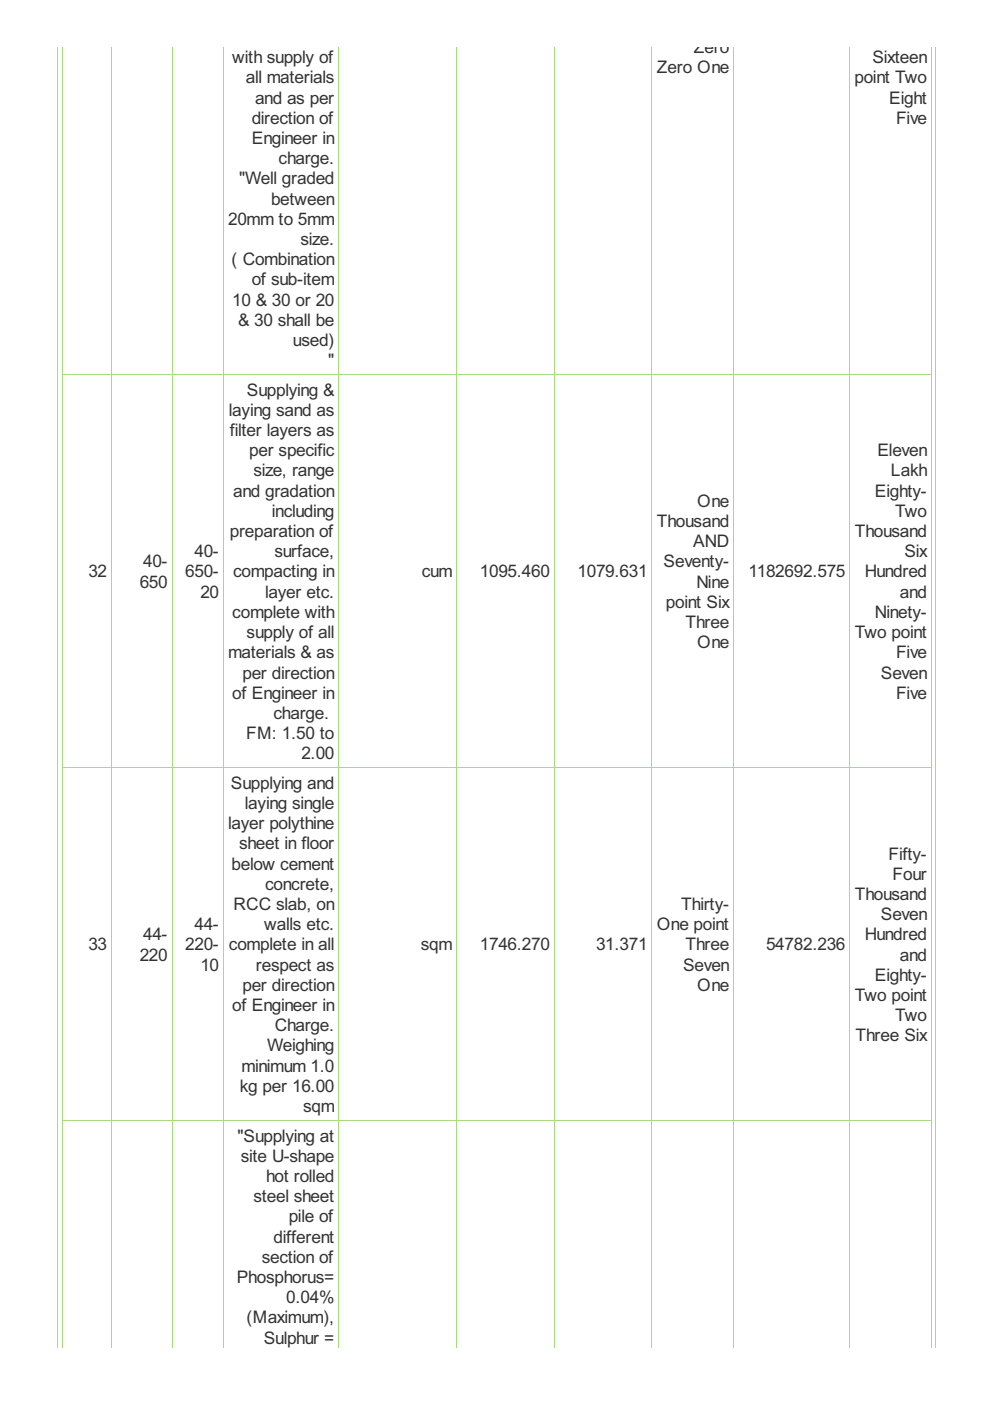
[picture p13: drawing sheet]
<svg xmlns="http://www.w3.org/2000/svg" width="210mm" height="297mm" viewBox="0 0 210 297" stroke-linecap="round" stroke-linejoin="round" font-family="sans-serif">
<defs><g id="words">
<g font-size="4.1" fill="#333">
<text x="147.1" y="11.2">Zero</text>
<text x="49.3" y="13.4">with supply of</text>
<text x="52.1" y="17.7">all materials</text>
<text x="139.3" y="15.5">Zero One</text>
<text x="181.2" y="17.7">point Two</text>
<text x="185" y="13.4">Sixteen</text>
<text x="54.1" y="21.9">and as per</text>
<text x="188.5" y="21.9">Eight</text>
<text x="53.4" y="26.2">direction of</text>
<text x="190" y="26.2">Five</text>
<text x="53.4" y="30.5">Engineer in</text>
<text x="59.1" y="34.8">charge.</text>
<text x="50.7" y="39.1">&quot;Well graded</text>
<text x="48.4" y="47.7">20mm to 5mm</text>
<text x="57.5" y="43.4">between</text>
<text x="63.7" y="51.9">size.</text>
<text x="49.1" y="56.2">( Combination</text>
<text x="49.3" y="64.8">10 &amp; 30 or 20</text>
<text x="53.4" y="60.5">of sub-item</text>
<text x="50.5" y="69.1">&amp; 30 shall be</text>
<text x="62.1" y="73.4">used)</text>
<text x="69.6" y="77.6">&quot;</text>
<text x="52.4" y="83.9">Supplying &amp;</text>
<text x="48.5" y="88.2">laying sand as</text>
<text x="48.7" y="92.5">filter layers as</text>
<text x="52.8" y="96.7">per specific</text>
<text x="53.7" y="101">size, range</text>
<text x="186" y="96.7">Eleven</text>
<text x="188.9" y="101">Lakh</text>
<text x="49.4" y="105.3">and gradation</text>
<text x="147.8" y="107.4">One</text>
<text x="185.5" y="105.3">Eighty-</text>
<text x="48.7" y="113.9">preparation of</text>
<text x="57.6" y="109.6">including</text>
<text x="139.3" y="111.7">Thousand</text>
<text x="181.2" y="113.9">Thousand</text>
<text x="189.8" y="109.6">Two</text>
<text x="41.2" y="118.2">40-</text>
<text x="58.2" y="118.2">surface,</text>
<text x="147" y="116">AND</text>
<text x="191.8" y="118.2">Six</text>
<text x="18.7" y="122.4">32</text>
<text x="29.6" y="124.6">650</text>
<text x="30.3" y="120.3">40-</text>
<text x="39.3" y="122.4">650-</text>
<text x="49.4" y="122.4">compacting in</text>
<text x="89.4" y="122.4">cum</text>
<text x="101.7" y="122.4">1095.460</text>
<text x="122.4" y="122.4">1079.631</text>
<text x="140.7" y="120.3">Seventy-</text>
<text x="147.7" y="124.6">Nine</text>
<text x="158.7" y="122.4">1182692.575</text>
<text x="183.4" y="122.4">Hundred</text>
<text x="42.5" y="126.7">20</text>
<text x="49.3" y="131">complete with</text>
<text x="56.2" y="126.7">layer etc.</text>
<text x="141.2" y="128.9">point Six</text>
<text x="185.5" y="131">Ninety-</text>
<text x="190.8" y="126.7">and</text>
<text x="52.3" y="135.3">supply of all</text>
<text x="145.3" y="133.2">Three</text>
<text x="147.8" y="137.4">One</text>
<text x="181.2" y="135.3">Two point</text>
<text x="48.4" y="139.6">materials &amp; as</text>
<text x="51.4" y="143.9">per direction</text>
<text x="186.8" y="143.9">Seven</text>
<text x="190" y="139.6">Five</text>
<text x="49.3" y="148.1">of Engineer in</text>
<text x="190" y="148.1">Five</text>
<text x="58" y="152.4">charge.</text>
<text x="52.2" y="156.7">FM: 1.50 to</text>
<text x="63.9" y="161">2.00</text>
<text x="49" y="167.2">Supplying and</text>
<text x="51.9" y="171.5">laying single</text>
<text x="48.4" y="175.8">layer polythine</text>
<text x="49.1" y="184.4">below cement</text>
<text x="50.7" y="180.1">sheet in floor</text>
<text x="188.4" y="182.2">Fifty-</text>
<text x="56.2" y="188.7">concrete,</text>
<text x="181.2" y="190.8">Thousand</text>
<text x="189.3" y="186.5">Four</text>
<text x="41.2" y="197.2">44-</text>
<text x="49.5" y="192.9">RCC slab, on</text>
<text x="56" y="197.2">walls etc.</text>
<text x="139.3" y="197.2">One point</text>
<text x="144.5" y="192.9">Thirty-</text>
<text x="186.8" y="195.1">Seven</text>
<text x="18.7" y="201.5">33</text>
<text x="29.6" y="203.7">220</text>
<text x="30.3" y="199.4">44-</text>
<text x="39.3" y="201.5">220-</text>
<text x="48.5" y="201.5">complete in all</text>
<text x="89.2" y="201.5">sqm</text>
<text x="101.7" y="201.5">1746.270</text>
<text x="126.4" y="201.5">31.371</text>
<text x="145.3" y="201.5">Three</text>
<text x="162.4" y="201.5">54782.236</text>
<text x="183.4" y="199.4">Hundred</text>
<text x="190.8" y="203.7">and</text>
<text x="42.5" y="205.8">10</text>
<text x="54.3" y="205.8">respect as</text>
<text x="144.8" y="205.8">Seven</text>
<text x="185.5" y="207.9">Eighty-</text>
<text x="49.3" y="214.4">of Engineer in</text>
<text x="51.4" y="210.1">per direction</text>
<text x="147.8" y="210.1">One</text>
<text x="181.2" y="212.2">Two point</text>
<text x="58.2" y="218.6">Charge.</text>
<text x="181.4" y="220.8">Three Six</text>
<text x="189.8" y="216.5">Two</text>
<text x="51.2" y="227.2">minimum 1.0</text>
<text x="56.6" y="222.9">Weighing</text>
<text x="50.9" y="231.5">kg per 16.00</text>
<text x="64.3" y="235.8">sqm</text>
<text x="50.3" y="242">&quot;Supplying at</text>
<text x="51" y="246.3">site U-shape</text>
<text x="56.4" y="250.6">hot rolled</text>
<text x="53.7" y="254.9">steel sheet</text>
<text x="58" y="263.5">different</text>
<text x="61.2" y="259.2">pile of</text>
<text x="55.5" y="267.7">section of</text>
<text x="50.2" y="272">Phosphorus=</text>
<text x="52.3" y="280.6">(Maximum),</text>
<text x="60.7" y="276.3">0.04%</text>
<text x="55.9" y="284.9">Sulphur =</text>
</g>
</g></defs>
<g fill="none" stroke="#a8da7f" stroke-width=".21">
<path d="M12.2 9.9v275.9M13.3 9.9v275.9M23.6 9.9v275.9M36.5 9.9v275.9M47.4 9.9v275.9M71.8 9.9v275.9M96.8 9.9v275.9M117.5 9.9v275.9M138.2 9.9v275.9M155.6 9.9v275.9M180.2 9.9v275.9M197.5 9.9v275.9"/>
<path d="M198.4 9.9v275.9M13.2 79.3h184.4M13.2 162.7h184.4M13.2 237.5h184.4"/>
</g>
<use href="#words"/>
</svg>
